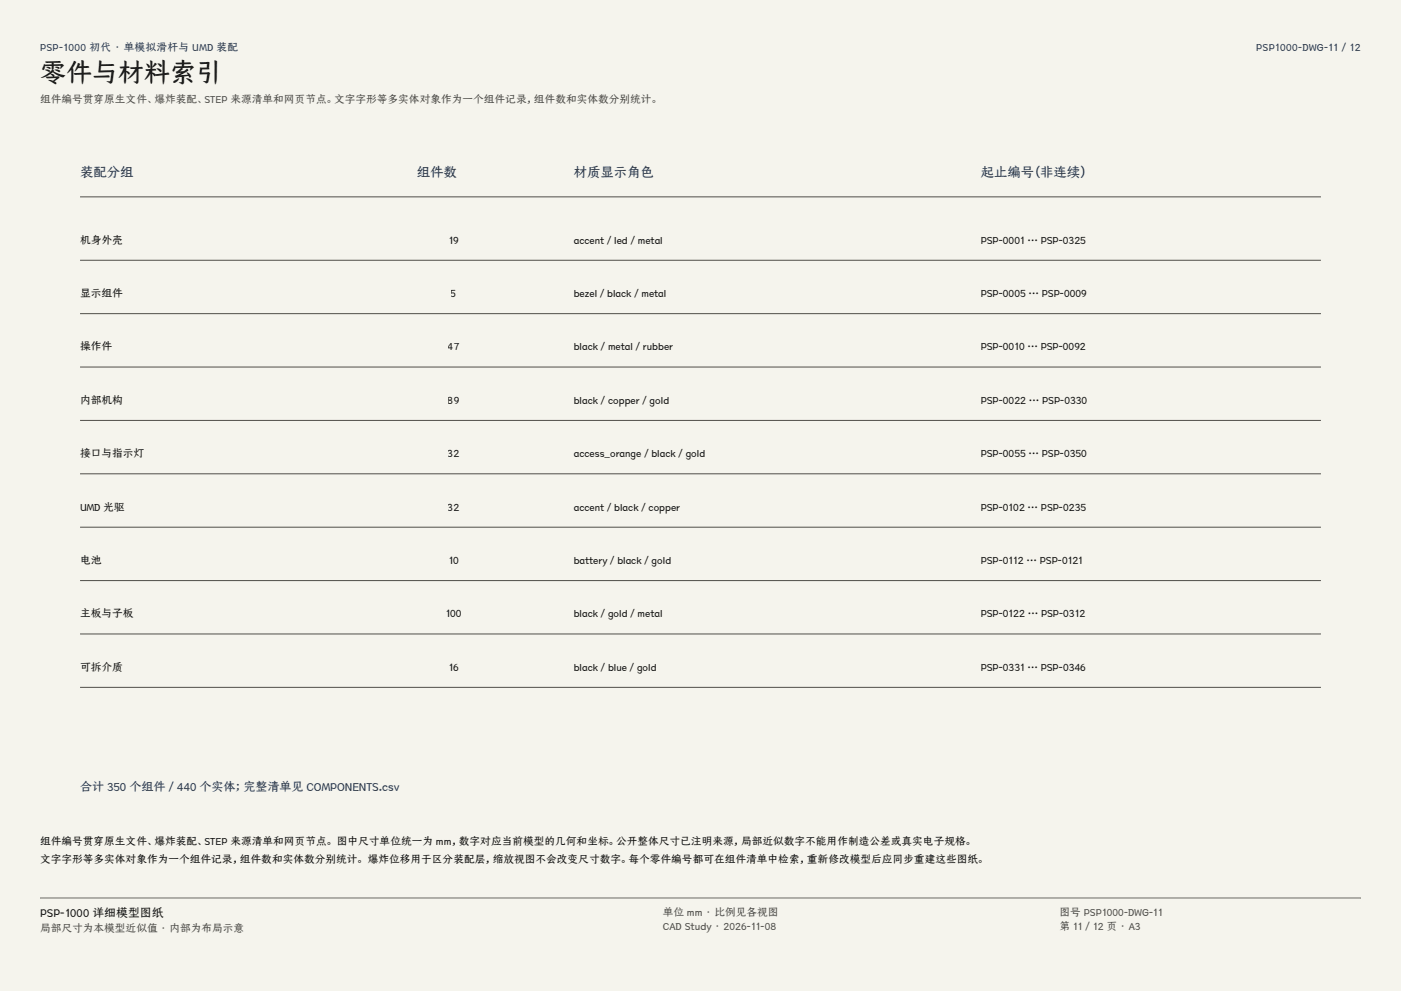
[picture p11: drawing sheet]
<svg xmlns="http://www.w3.org/2000/svg" width="420mm" height="297mm" viewBox="0 0 420 297" stroke-linecap="round" stroke-linejoin="round" font-family="sans-serif">
<defs><g id="words">
<text font-size="7.8" fill="#141413" x="12" y="24.7">零件与材料索引</text>
<g font-size="4" fill="#1b365d">
<text x="24" y="53">装配分组</text>
<text x="125" y="53">组件数</text>
<text x="172" y="53">材质显示角色</text>
<text x="294" y="53">起止编号（非连续）</text>
</g>
<text font-size="3.6" fill="#1b365d" x="24" y="237">合计 350 个组件 / 440 个实体；完整清单见 COMPONENTS.csv</text>
<text font-size="3.5" fill="#141413" x="12" y="274.9">PSP-1000 详细模型图纸</text>
<g font-size="3.2" fill="#1b365d">
<text x="12" y="15.3">PSP-1000 初代 · 单模拟滑杆与 UMD 装配</text>
<text x="376.6" y="15.3">PSP1000-DWG-11 / 12</text>
</g>
<g font-size="3.2" fill="#504e49">
<text x="12" y="30.9">组件编号贯穿原生文件、爆炸装配、STEP 来源清单和网页节点。文字字形等多实体对象作为一个组件记录，组件数和实体数分别统计。</text>
<text x="198.7" y="274.5">单位 mm · 比例见各视图</text>
<text x="317.6" y="274.5">图号 PSP1000-DWG-11</text>
<text x="12" y="279.3">局部尺寸为本模型近似值 · 内部为布局示意</text>
<text x="198.7" y="278.8">CAD Study · 2026-11-08</text>
<text x="317.6" y="278.8">第 11 / 12 页 · A3</text>
</g>
<g font-size="3.2" fill="#141413">
<text x="24" y="73">机身外壳</text>
<text x="134.5" y="73">19</text>
<text x="294" y="73">PSP-0001 … PSP-0325</text>
<text x="24" y="89">显示组件</text>
<text x="135.1" y="89">5</text>
<text x="294" y="89">PSP-0005 … PSP-0009</text>
<text x="24" y="105">操作件</text>
<text x="134.3" y="105">47</text>
<text x="294" y="105">PSP-0010 … PSP-0092</text>
<text x="24" y="121">内部机构</text>
<text x="134.3" y="121">89</text>
<text x="294" y="121">PSP-0022 … PSP-0330</text>
<text x="24" y="137">接口与指示灯</text>
<text x="134.3" y="137">32</text>
<text x="294" y="137">PSP-0055 … PSP-0350</text>
<text x="24" y="153">UMD 光驱</text>
<text x="134.3" y="153">32</text>
<text x="294" y="153">PSP-0102 … PSP-0235</text>
<text x="24" y="169">电池</text>
<text x="134.5" y="169">10</text>
<text x="294" y="169">PSP-0112 … PSP-0121</text>
<text x="24" y="185">主板与子板</text>
<text x="133.6" y="185">100</text>
<text x="294" y="185">PSP-0122 … PSP-0312</text>
<text x="24" y="201">可拆介质</text>
<text x="134.5" y="201">16</text>
<text x="294" y="201">PSP-0331 … PSP-0346</text>
<text x="12" y="253.3">组件编号贯穿原生文件、爆炸装配、STEP 来源清单和网页节点。 图中尺寸单位统一为 mm，数字对应当前模型的几何和坐标。公开整体尺寸已注明来源，局部近似数字不能用作制造公差或真实电子规格。</text>
<text x="12" y="258.6">文字字形等多实体对象作为一个组件记录，组件数和实体数分别统计。 爆炸位移用于区分装配层，缩放视图不会改变尺寸数字。每个零件编号都可在组件清单中检索，重新修改模型后应同步重建这些图纸。</text>
</g>
<g font-size="3.1" fill="#141413">
<text x="172" y="73">accent / led / metal</text>
<text x="172" y="89">bezel / black / metal</text>
<text x="172" y="105">black / metal / rubber</text>
<text x="172" y="121">black / copper / gold</text>
<text x="172" y="137">access_orange / black / gold</text>
<text x="172" y="153">accent / black / copper</text>
<text x="172" y="169">battery / black / gold</text>
<text x="172" y="185">black / gold / metal</text>
<text x="172" y="201">black / blue / gold</text>
</g>
</g></defs>
<g fill="#f5f4ed">
<path d="M0 0h420v297h-420z"/>
<path d="M12 12h396v275h-396z"/>
</g>
<path d="M24 59h372M24 78h372M24 94h372M24 110h372M24 126h372M24 142h372M24 158h372M24 174h372M24 190h372M24 206h372" fill="none" stroke="#504e49" stroke-width=".3"/>
<path d="M12 269.3h396zM12 269h396v.3h-396z" fill-rule="evenodd" fill="#504e49"/>
<use href="#words"/>
</svg>
